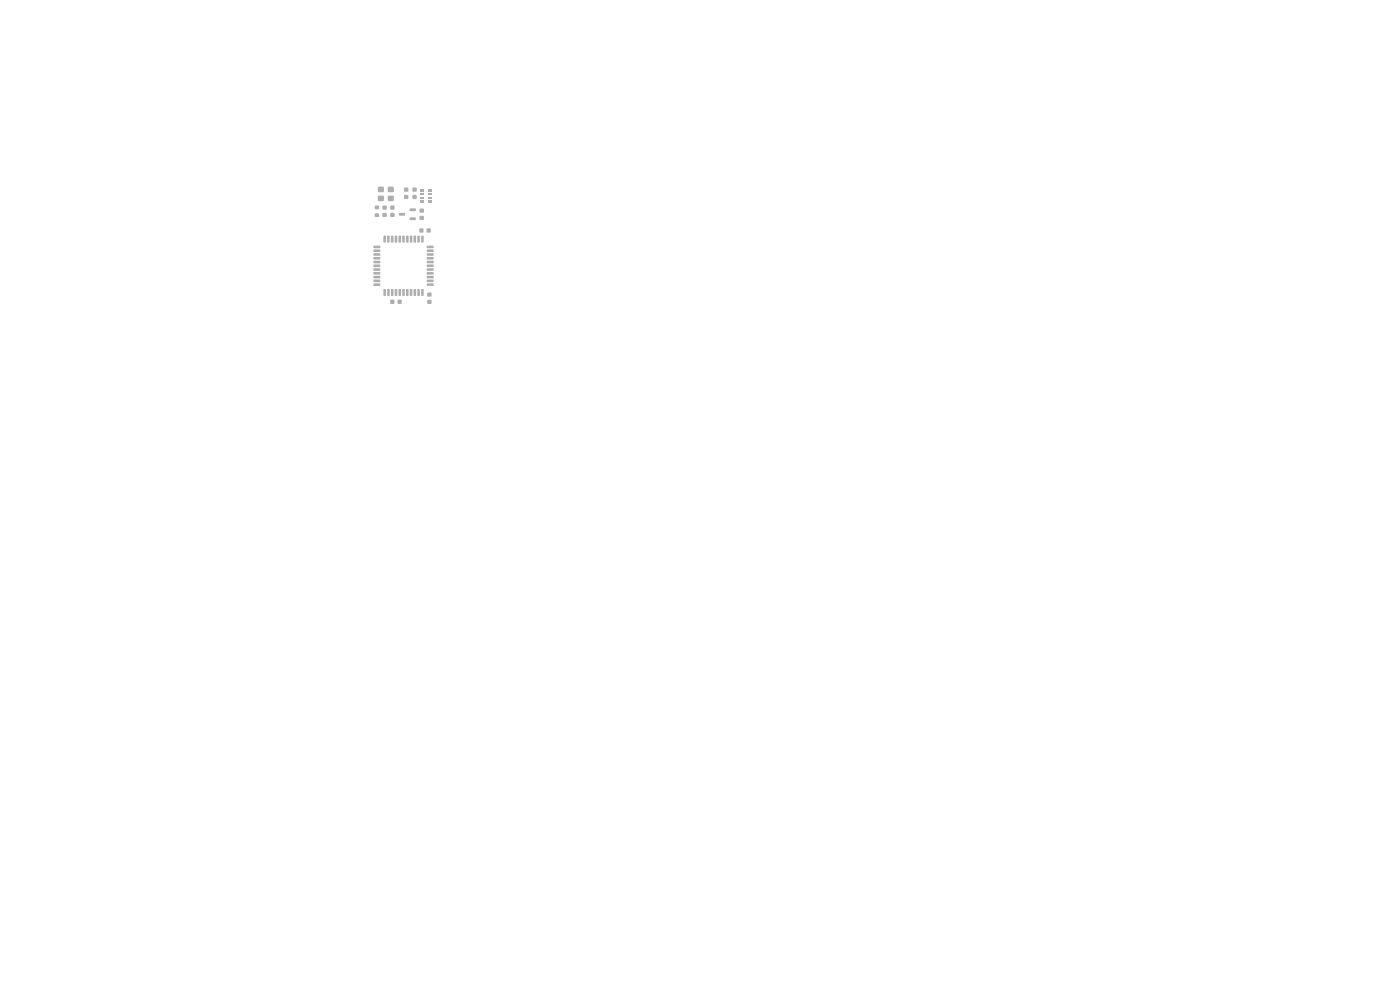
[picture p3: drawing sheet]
<svg xmlns="http://www.w3.org/2000/svg" width="297mm" height="210mm" viewBox="0 0 297 210" stroke-linecap="round" stroke-linejoin="round" font-family="sans-serif">
<g fill="#bbaaa4">
<path d="M82.3 41.6h1.2v1h-1.2z"/>
<path d="M80.2 41.6h1.2v1h-1.2z"/>
<path d="M80.2 39.7h1.2v1h-1.2z"/>
<path d="M82.3 39.7h1.2v1h-1.2z"/>
<path d="M89 48.5h.8v.8h-.8z"/>
<path d="M90.6 48.5h.7v.8h-.7z"/>
<path d="M90.7 62.1h.8v.8h-.8z"/>
<path d="M90.7 63.7h.8v.7h-.8z"/>
<path d="M84.4 63.6h.8v.8h-.8z"/>
<path d="M82.8 63.6h.8v.8h-.8z"/>
<path d="M85.8 41.4h.8v.8h-.8z"/>
<path d="M85.8 39.9h.8v.7h-.8z"/>
<path d="M82.8 45.2h.9v.8h-.9z"/>
<path d="M82.8 43.7h.9v.7h-.9z"/>
<path d="M87.5 39.9h.9v.7h-.9z"/>
<path d="M87.5 41.4h.9v.8h-.9z"/>
<path d="M79.5 43.7h.9v.6h-.9z"/>
<path d="M79.5 45.3h.9v.7h-.9z"/>
<path d="M90.9 42.5h.8v.5h-.8z"/>
<path d="M90.9 41.7h.8v.4h-.8z"/>
<path d="M90.9 40.9h.8v.4h-.8z"/>
<path d="M90.9 40.1h.8v.5h-.8z"/>
<path d="M89.1 40.1h.8v.5h-.8z"/>
<path d="M89.1 40.9h.8v.4h-.8z"/>
<path d="M89.1 41.7h.8v.4h-.8z"/>
<path d="M89.1 42.5h.8v.5h-.8z"/>
<path d="M79.2 52.1h1.4l.1 .5h-1.4z"/>
<path d="M79.2 52.9h1.4l.1 .5h-1.4z"/>
<path d="M79.2 53.7h1.4l.1 .5h-1.4z"/>
<path d="M79.2 54.5h1.4l.1 .5h-1.4z"/>
<path d="M79.2 55.3h1.4l.1 .5h-1.4z"/>
<path d="M79.2 56.1h1.4l.1 .5h-1.4z"/>
<path d="M79.2 56.9h1.4l.1 .5h-1.4z"/>
<path d="M79.2 57.7h1.4l.1 .5h-1.4z"/>
<path d="M79.2 58.5h1.4l.1 .5h-1.4z"/>
<path d="M79.2 59.3h1.4l.1 .5h-1.4z"/>
<path d="M79.2 60.1h1.4l.1 .5h-1.4z"/>
<path d="M81.4 61.3l.5 .1-.1 1.4-.5-.1z"/>
<path d="M82.2 61.3l.5 .1-.1 1.4-.5-.1z"/>
<path d="M83 61.3l.5 .1-.1 1.4-.5-.1z"/>
<path d="M83.8 61.3l.5 .1-.1 1.4-.5-.1z"/>
<path d="M84.6 61.3l.5 .1-.1 1.4-.5-.1z"/>
<path d="M85.4 61.3l.5 .1-.1 1.4-.5-.1z"/>
<path d="M86.2 61.3l.5 .1-.1 1.4-.5-.1z"/>
<path d="M87 61.3l.5 .1-.1 1.4-.5-.1z"/>
<path d="M87.8 61.3l.5 .1-.1 1.4-.5-.1z"/>
<path d="M88.6 61.3l.5 .1-.1 1.4-.5-.1z"/>
<path d="M89.4 61.3l.5 .1-.1 1.4-.5-.1z"/>
<path d="M90.6 60.1h1.3l.1 .5h-1.4z"/>
<path d="M90.6 59.3h1.3l.1 .5h-1.4z"/>
<path d="M90.6 58.5h1.3l.1 .5h-1.4z"/>
<path d="M90.6 57.7h1.3l.1 .5h-1.4z"/>
<path d="M90.6 56.9h1.3l.1 .5h-1.4z"/>
<path d="M90.6 56.1h1.3l.1 .5h-1.4z"/>
<path d="M90.6 55.3h1.3l.1 .5h-1.4z"/>
<path d="M90.6 54.5h1.3l.1 .5h-1.4z"/>
<path d="M90.6 53.7h1.3l.1 .5h-1.4z"/>
<path d="M90.6 52.9h1.3l.1 .5h-1.4z"/>
<path d="M90.6 52.1h1.3l.1 .5h-1.4z"/>
<path d="M89.4 50l.5 .1-.1 1.3h-.5z"/>
<path d="M88.6 50l.5 .1-.1 1.3h-.5z"/>
<path d="M87.8 50l.5 .1-.1 1.3h-.5z"/>
<path d="M87 50l.5 .1-.1 1.3h-.5z"/>
<path d="M86.2 50l.5 .1-.1 1.3h-.5z"/>
<path d="M85.4 50l.5 .1-.1 1.3h-.5z"/>
<path d="M84.6 50l.5 .1-.1 1.3h-.5z"/>
<path d="M83.8 50l.5 .1-.1 1.3h-.5z"/>
<path d="M83 50l.5 .1-.1 1.3h-.5z"/>
<path d="M82.2 50l.5 .1-.1 1.3h-.5z"/>
<path d="M81.4 50l.5 .1-.1 1.3h-.5z"/>
<path d="M89.1 44.3h.8v.8h-.8z"/>
<path d="M89.1 45.8h.8v.8h-.8z"/>
<path d="M86.9 46.1h1.2l.1 .5-1.2 .1z"/>
<path d="M86.9 44.2h1.2l.1 .5-1.2 .1z"/>
<path d="M84.7 45.2h1.2v.5h-1.2z"/>
<path d="M81.2 45.2h.8v.8h-.8z"/>
<path d="M81.2 43.7h.8v.7h-.8z"/>
</g>
</svg>
